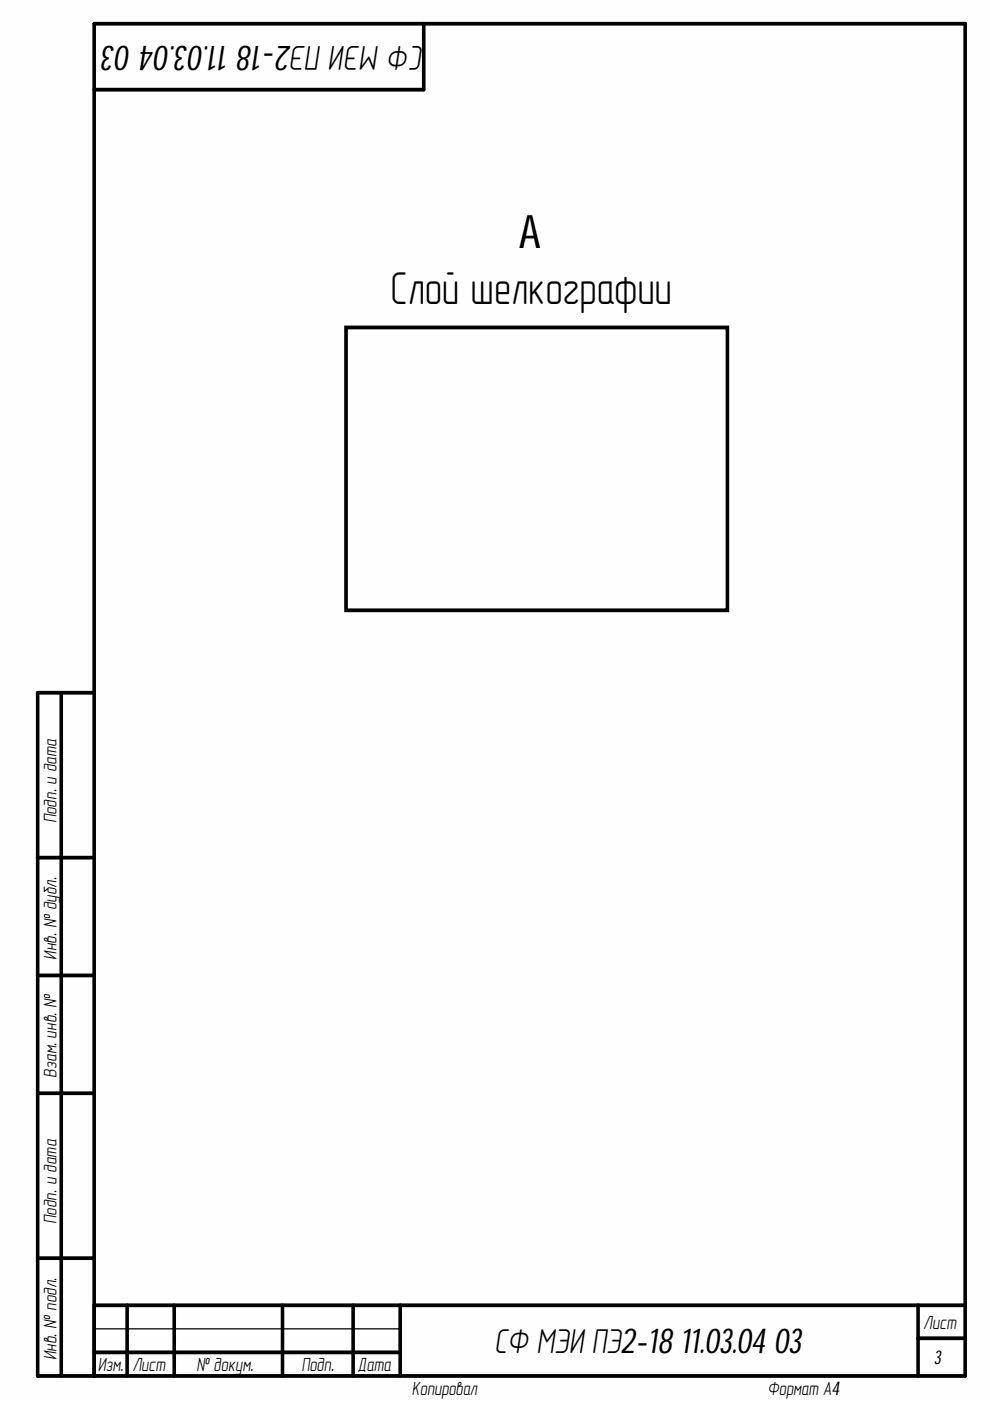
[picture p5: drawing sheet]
<svg xmlns="http://www.w3.org/2000/svg" width="210mm" height="297mm" viewBox="0 0 210 297" stroke-linecap="round" stroke-linejoin="round" font-family="sans-serif">
<defs><g id="words">
<g font-size="9.8">
<text x="110.1" y="52.5">A</text>
<text x="82.8" y="64.5">Слой шелкографии</text>
</g>
<g font-size="7.4">
<text x="89.9" y="9.8" transform="rotate(-180 89.9 9.8)">СФ МЭИ ПЭ2-1811.03.0403</text>
<text x="104.8" y="286.9">СФ МЭИ ПЭ2-18 11.03.04 03</text>
</g>
<g font-size="4.1">
<text x="195.8" y="281.8">Лист</text>
<text x="20.7" y="290.7">Изм.</text>
<text x="28.1" y="290.7">Лист</text>
<text x="41.7" y="290.7">№ докум.</text>
<text x="63.9" y="290.7">Подп.</text>
<text x="75.8" y="290.7">Дата</text>
<text x="198" y="289.2">3</text>
<text x="87.3" y="295.7">Копировал</text>
<text x="162.7" y="295.7">Формат А4</text>
</g>
<g font-size="3.9">
<text x="12" y="174.6" transform="rotate(-90 12 174.6)">Подп. и дата</text>
<text x="12" y="203.4" transform="rotate(-90 12 203.4)">Инв. № дубл.</text>
<text x="12" y="228.5" transform="rotate(-90 12 228.5)">Взам. инв. №</text>
<text x="12" y="259.5" transform="rotate(-90 12 259.5)">Подп. и дата</text>
<text x="12" y="288.4" transform="rotate(-90 12 288.4)">Инв. № подл.</text>
</g>
</g></defs>
<g fill="#fefefe">
<path d="M0 0h209.6v296.7h-209.6z" fill-rule="evenodd"/>
<path d="M0 0h209.6v296.7h-209.6z" fill-rule="evenodd"/>
</g>
<g fill="none" stroke="#000" stroke-width=".78">
<path d="M89.8 5v14h-69.8M73.4 69.4h80.8v60h-80.8zM13 146.9v144.8M20 146.9h-12v144.8h196.6v-286.7h-184.6v286.7M8 181.8h12M8 206.8h12M8 231.8h12M8 266.8h12M20 276.7h184.6M27 276.7v15M36.9 276.7v15M59.9 276.7v15"/>
<path d="M74.9 276.7v15M84.9 276.7v15M194.7 276.7v15M20 286.7h64.9M194.7 283.7h9.9"/>
</g>
<path d="M20 281.7h64.9" fill="none" stroke="#000" stroke-width=".26"/>
<use href="#words"/>
</svg>
